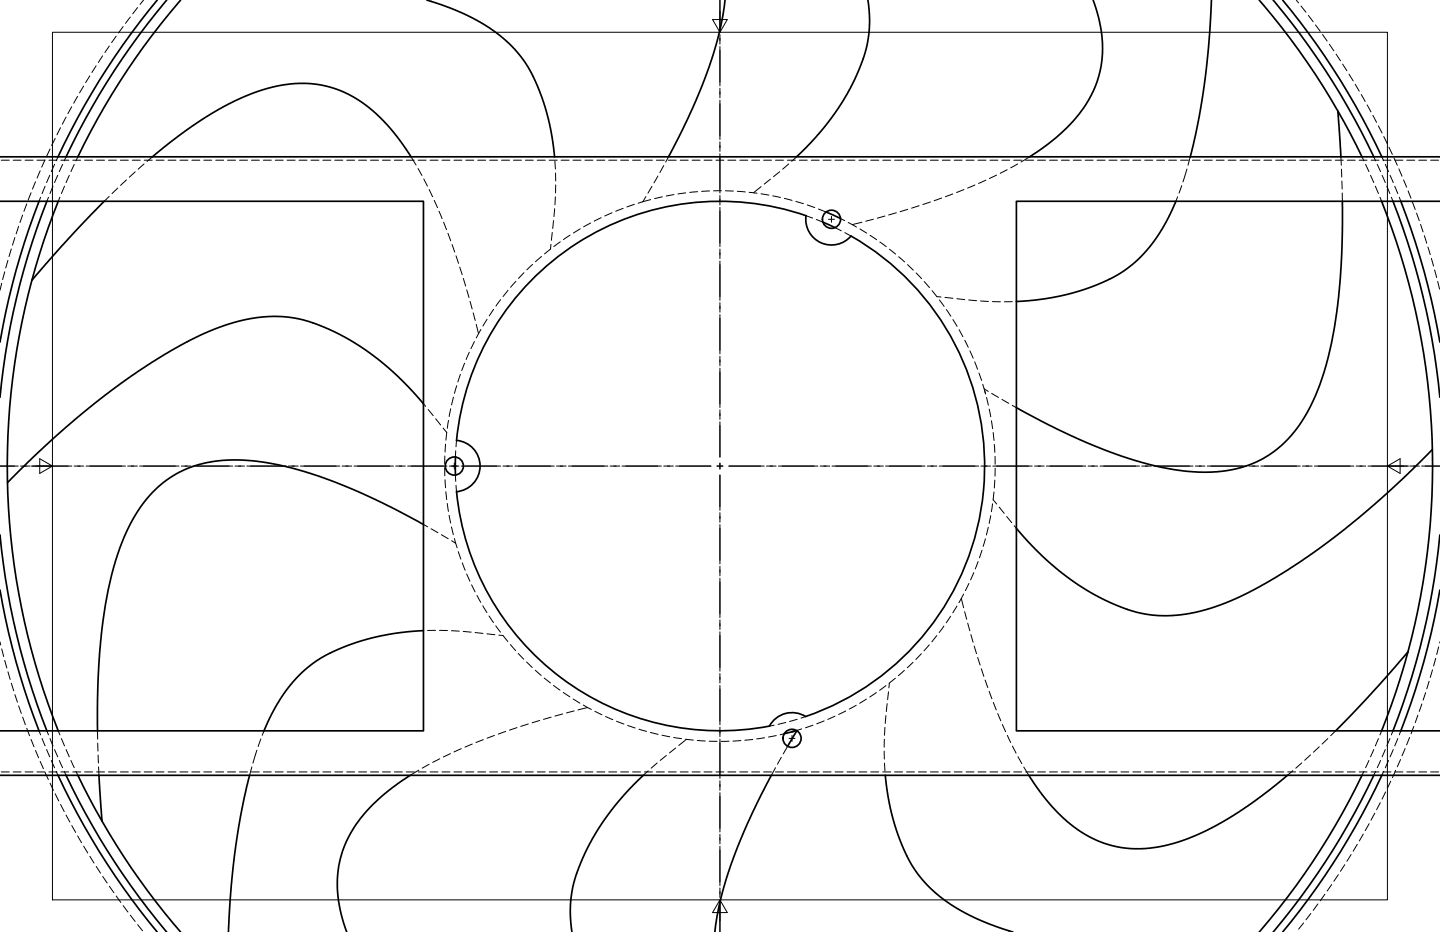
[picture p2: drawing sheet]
<svg xmlns="http://www.w3.org/2000/svg" width="432mm" height="279mm" viewBox="0 0 432 279" stroke-linecap="round" stroke-linejoin="round" font-family="sans-serif">
<!-- layer: Visible -->
<g fill="none" stroke="#000" stroke-width=".51">
<path d="M47.1 0a219.3 219.3 0 0 0-29.7 47M50 0a216.3 216.3 0 0 0-30.2 47M54.2 0a212.2 212.2 0 0 0-30.9 47M128 0l8.6 3 4.4 2.1 3.8 2 3.6 2.4 3.1 2.5 2.2 2.1 2.5 2.9 2.1 3 1.5 2.8 3.1 7.6 2.2 8.4 1.2 8.2M217.4 0l-.7 4.9-.9 4.5-1.5 5.5-1.8 5.6-4.9 12-4.1 8.8-3.1 5.7M260.2 0l.6 5.7-.5 6.3-1.2 5-2.2 5.5-4 7.5-3.9 5.8-4.8 5.9-5.3 5.3M327.8 0l1.4 4.4 .9 3.8 .5 6.3-.1 3.2-.6 3.5-1.7 5.3-1.6 3.2-1.5 2.5-4.1 5-5.9 5.4-6.4 4.4M363.3 0l-.9 14.4-1.3 11.5-1.8 10.4-2.4 10.7M377.6 0a211.8 211.8 0 0 1 30.8 47M381.8 0a216.3 216.3 0 0 1 30.1 47M384.6 0a219.3 219.3 0 0 1 29.8 47M401.2 33.3l.9 13.7"/>
<path d="M0 47h431.8M45.7 47l6.1-4.9 6-4.4 5.4-3.5 5.4-3 6.5-3 4.6-1.6 5.2-1.1 4.7-.5 5 .2 4.1 .8 4.1 1.5 4.8 2.6 4.4 3.2 3.8 3.8 3.5 4.2 4 5.7M0 60.3h127v158.8h-127M11.7 60.3a216.7 216.7 0 0 0-11.7 42.3M14.1 60.3a217.3 217.3 0 0 0-14.1 58.8M17.5 60.3l-4.3 11.8-3.6 11.9M31.2 60.3l-10.6 11.2-11 12.5M246.8 66.6l3.6 1.6M247.7 63.6l4.3 1.9M352.6 60.3l-3 6.3-4 6.3-4.5 5.1-5.2 4-6.4 3.1-8.2 2.8-8 1.7-8.5 .8M402.5 60.3l-.1 14.1-.6 10.5-1.6 13.2-1.8 8.6-2.7 8.8-2.7 6.1-3.4 5.8-4 4.8a32.9 32.9 0 0 1-25.4 9.3l-5.5-.3-6.4-1.1-6.1-1.5-5.8-1.8-8.1-3.1-7-3-8.9-4.4-7.6-4.1M414.3 60.3a213.7 213.7 0 0 1 7.9 135.1"/>
<path d="M417.7 60.3a217.4 217.4 0 0 1 14.1 58.8M420.1 60.3a216.7 216.7 0 0 1 11.7 42.3M431.8 60.3h-127v158.8h127M9.6 84a213.7 213.7 0 0 0 7.9 135.1M127 121.1l-5.5-6.1-7.3-6.7-6.9-4.9-6.9-3.9-6.4-2.6-5.9-1.6-6.3-.5-6.6 .7-7.2 1.8-8.2 3.3-8.3 4.4-10.4 6.5-9.5 6.9-9.2 7.4-10.9 9.8-9.3 9.1M136.5 139.5l-.3 .2 .3 .2M136.5 139.5v.4M136.5 139.9l.1 2.5M136.6 137l-.1 2.5M429.5 134.8l-9.3 9.1-10.8 9.7-9.2 7.4-9.6 6.9-10.3 6.5-8.3 4.4-8.3 3.3-7.1 1.8-6.7 .7-6.3-.5-5.9-1.5-6.3-2.7-6.9-3.8-6.9-5-7.3-6.6-5.5-6.1M127 157.2l-9.9-5.2-10.9-5.1-8.9-3.5-7.7-2.5-8-1.9-7.9-1h-6.8l-5.8 .9a32.6 32.6 0 0 0-21.9 17.9l-2.1 4.5-2.4 6.6-1.9 7.4-1.2 6-1.3 9.4-.7 8.6-.4 10.9v8.9M0 176.9a216.7 216.7 0 0 0 11.7 42.2"/>
<path d="M0 160.3a217.3 217.3 0 0 0 14.1 58.8M431.8 176.9a216.7 216.7 0 0 1-11.7 42.2M431.8 160.4a217.4 217.4 0 0 1-14.1 58.7M127 189.1l-8.6 .8-8 1.6-8.2 2.8-6.3 3.2-5.2 4-4.6 5.1-4 6.2-2.9 6.3M422.2 195.4l-11 12.6-10.7 11.1M422.2 195.4l-3.6 12-4.3 11.7M238.3 219.2l-.8 .2M238.8 219l-3.6 1M238.9 219.1l-2.7 4.6M241.6 214.8a7.7 7.7 0 0 0-10.9 2.9 79.4 79.4 0 0 1-93.8-70.3 7.7 7.7 0 0 0 7.1-7.7 7.7 7.7 0 0 0-7.1-7.7 79.4 79.4 0 0 1 104.8-67.3 7.7 7.7 0 0 0 4.5 8.1 7.7 7.7 0 0 0 9-2 79.4 79.4 0 0 1 39.7 76.4 79.4 79.4 0 0 1-53.3 67.6M0 232.4h431.8M17.4 232.4a217.4 217.4 0 0 0 29.7 47"/>
<path d="M19.8 232.4a216.3 216.3 0 0 0 30.2 47M23.3 232.4a212.9 212.9 0 0 0 30.9 47M29.7 232.4l.9 13.8M74.8 232.4l-2.4 10.7-1.7 10.4-1.3 11.6-.9 14.3M123 232.4l-6.3 4.5-5.9 5.4-4.1 5-1.5 2.4-1.7 3.3-1.6 5.2-.6 3.5-.2 3.3 .6 6.2 .9 3.9 1.4 4.3M192.9 232.4l-5.3 5.4-4.9 5.9-3.9 5.7-3.9 7.6-2.2 5.5-1.2 5-.5 6.3 .5 5.6M231.3 232.4l-3 5.8-4.2 8.7-4.8 12-1.9 5.7-1.4 5.4-1 4.6-.6 4.8M265.5 232.4l1.1 8.3 2.2 8.3 3.1 7.6 1.6 2.8 2 3 2.6 3 2.2 2.1 3.1 2.4 3.5 2.4 3.8 2.1 4.5 2 8.5 3M308.5 232.4l3.5 5.2 3.5 4.2 3.6 3.6 4 3.3 4.2 2.5 4.1 1.7 4.5 1.1 4.2 .4 4.6-.1 5-.9 5.6-1.7 6.2-2.6 7-3.8 5.5-3.6 5.9-4.3 6.2-5M408.4 232.4a212.2 212.2 0 0 1-30.8 47M411.9 232.4a216.3 216.3 0 0 1-30.1 47M414.4 232.4a217.4 217.4 0 0 1-29.8 47"/>
<circle cx="249.3" cy="65.7" r="2.72"/>
<circle cx="136.2" cy="139.7" r="2.72"/>
<circle cx="237.5" cy="221.4" r="2.72"/>
</g>
<!-- layer: Hidden -->
<g fill="none" stroke="#000" stroke-width=".3">
<path d="M28.8 19.7l-1.2 2M30.8 16.7l-1.3 2M32.8 13.8l-1.3 1.9M34.8 10.8l-1.3 2M36.9 8l-1.4 1.9M39.1 5.1l-1.5 1.9M41.3 2.3l-1.5 1.8M43 0l-1 1.3M388.7 0l.7 .9M390.1 1.8l1.5 1.9M392.3 4.6l1.5 1.9M394.5 7.5l1.4 1.9"/>
<path d="M396.6 10.4l1.4 1.9M398.6 13.3l1.4 1.9M400.6 16.2l1.4 2M402.6 19.2l1.3 2M18.1 38.3l-1 2.1M19.8 35.1l-1.1 2.1M21.5 32l-1.1 2.1M23.3 28.9l-1.2 2M25.1 25.8l-1.2 2M26.9 22.8l-1.2 2M404.5 22.2l1.3 2.1M406.4 25.3l1.2 2"/>
<path d="M408.2 28.3l1.2 2.1M410 31.5l1.1 2M411.7 34.6l1.1 2.1M413.3 37.7l1.1 2.2M.4 48h2.4M4 48h2.3M7.5 48h2.4M9.3 57.8l-.9 2.2M10.6 54.5l-.9 2.2M11.1 48h2.4M12 51.2l-.9 2.2M12.2 59.1l-.5 1.2"/>
<path d="M13.5 47.9l-1 2.2M13.5 55.8l-.9 2.2M14.5 59.1l-.4 1.2M14.7 48h2.4M14.9 52.6l-.9 2.1M15 44.7l-1 2.1M15.9 55.8l-.9 2.2M16.4 49.3l-1 2.2M16.6 41.5l-1.1 2.1M17.3 52.6l-.9 2.1M17.4 47l-.6 1.2M18 59.1l-.5 1.2"/>
<path d="M18.2 48h2.4M18.8 49.3l-1 2.2M19.3 55.8l-.9 2.2M19.8 47l-.5 1.2M20.8 52.6l-1 2.1M21.8 48h2.4M22.3 49.3l-1 2.2M23.3 47l-.5 1.2M25.4 48h2.4M29 48h2.3M32.5 48h2.4M32.7 58.9l-1.5 1.4"/>
<path d="M35.3 56.4l-1.7 1.6M36.1 48h2.4M37.9 53.9l-1.7 1.7M39.7 48h2.4M40.5 51.5l-1.7 1.6M43.2 49.1l-1.8 1.6M43.2 48h2.4M45.7 47l-1.6 1.4M46.8 48h2.4M50.4 48h2.4M54 48h2.3M57.5 48h2.4"/>
<path d="M61.1 48h2.4M64.7 48h2.4M68.2 48h2.4M71.8 48h2.4M75.4 48h2.4M79 48h2.3M82.5 48h2.4M86.1 48h2.4M89.7 48h2.4M93.3 48h2.3M96.8 48h2.4M100.4 48h2.4"/>
<path d="M104 48h2.3M107.5 48h2.4M111.1 48h2.4M114.7 48h2.4M118.3 48h2.3M121.8 48h2.4M123.3 47l1.5 2.5M125.3 50.5l1.2 2.1M125.4 48h2.4M127.1 53.7l1.1 2.1M128.7 56.8l1 2.2M129 48h2.3"/>
<path d="M132.5 48h2.4M136.1 48h2.4M139.7 48h2.4M143.3 48h2.3M146.8 48h2.4M150.4 48h2.4M154 48h2.4M157.5 48h2.4M161.1 48h2.4M164.7 48h2.4M166.3 47v.1M166.4 48.3l.1 2.4"/>
<path d="M166.5 59l-.1 2.4M166.6 51.9v2.4M166.6 55.4v2.4M168.3 48h2.3M171.8 48h2.4M175.4 48h2.4M179 48h2.4M182.5 48h2.4M186.1 48h2.4M189.7 48h2.4M193.3 48h2.3M193.7 58.9l-.9 1.6"/>
<path d="M195.1 59.8l-2.3 .7M195.5 55.9l-1.2 2M196.8 48h2.4M197.3 52.8l-1.2 2M198.6 59l-2.3 .5M199 49.7l-1.1 2M200.4 48h2.4M200.4 47l-.8 1.6M202.1 58.3l-2.3 .5M204 48h2.4M205.6 57.8l-2.3 .3M207.5 48h2.4"/>
<path d="M209.2 57.5l-2.4 .2M211.1 48h2.4M212.8 57.2l-2.4 .2M214.7 48h2.4M216.3 57.2h-2.3M217.5 57.2l2.4 .1M218.2 48h2.4M221.1 57.3l2.4 .2M221.8 48h2.4M224.6 57.7l2.4 .2M225.4 48h2.4M228.2 58.1l2.3 .4"/>
<path d="M228.2 55.9l-2.2 1.9M229 48h2.4M231 53.7l-1.8 1.5M231.7 58.7l2.3 .5M232.5 48h2.4M233.8 51.5l-1.9 1.5M235.2 59.5l2.3 .6M236.1 48h2.4M236.5 49.1l-1.8 1.6M238.9 47l-1.5 1.4M239.7 48h2.4M243.3 48h2.3"/>
<path d="M246.8 48h2.4M250.4 48h2.4M254 48h2.3M257.6 48h2.3M261.1 48h2.4M264.7 48h2.4M268.3 48h2.3M271.8 48h2.4M275.4 48h2.4M279 48h2.4M282.4 59.4l-2.3 .8M282.6 48h2.3"/>
<path d="M285.7 58.1l-2.2 .9M286.1 48h2.4M289.1 56.8l-2.3 .9M289.7 48h2.4M292.3 55.5l-2.1 .9M293.3 48h2.4M295.6 54l-2.2 1M296.8 48h2.4M298.8 52.5l-2.1 1M300.4 48h2.4M302 50.9l-2.1 1.1M304 48h2.4"/>
<path d="M305.2 49.2l-2.1 1.1M307.6 48h2.3M308.7 47l-2.5 1.6M311.1 48h2.4M314.7 48h2.4M318.3 48h2.4M321.8 48h2.4M325.4 48h2.4M329 48h2.4M332.5 48h2.4M336.1 48h2.4M339.7 48h2.4"/>
<path d="M343.3 48h2.4M346.8 48h2.4M350.4 48h2.4M353.1 59l-.5 1.3M354 48h2.4M354.4 55.6l-.9 2.3M355.9 50.7l-1.2 3.8M356.9 47l-.7 2.5M357.5 48h2.4M361.1 48h2.4M364.7 48h2.4M368.3 48h2.3"/>
<path d="M371.8 48h2.4M375.4 48h2.4M379 48h2.4M382.6 48h2.3M386.1 48h2.4M389.7 48h2.4M393.3 48h2.3M396.9 48h2.3M400.4 48h2.4M402.1 47l.1 2.5M402.3 50.7v2.4M402.4 54.3l.1 2.4"/>
<path d="M402.5 57.8v2.5M404 48h2.4M407.6 48h2.3M408.4 47l.6 1.2M409.5 49.3l1 2.2M411 52.6l.9 2.1M411.1 48h2.4M411.9 47l.6 1.2M412.4 55.8l.9 2.2M413 49.3l1 2.2M413.8 59.1l.5 1.2M414.4 47l.5 1.2"/>
<path d="M414.4 52.6l1 2.1M414.7 48h2.4M415 40.9l1 2.2M415.4 49.3l1 2.2M415.9 55.8l.9 2.2M416.5 44.1l1 2.2M416.8 52.6l1 2.1M417.2 59.1l.5 1.2M418 47.4l1 2.2M418.2 55.8l.9 2.2M418.3 48h2.4M419.5 50.6l.9 2.2"/>
<path d="M419.6 59.1l.5 1.2M420.9 53.9l.9 2.2M421.9 48h2.3M422.2 57.2l.9 2.2M425.4 48h2.4M429 48h2.4M2.4 78.1l-.7 2.2M3.4 74.6l-.7 2.3M4.5 71.2l-.8 2.3M5.6 67.8l-.8 2.3M6.8 64.5l-.8 2.2M8 61.1l-.8 2.3"/>
<path d="M130.2 60.1l1 2.2M131.7 63.3l.9 2.2M133 66.6l.9 2.3M134.3 70l.8 2.2M135.6 73.3l.8 2.3M136.7 76.7l.8 2.3M159.7 79.3l-1.7 1.6M162.4 76.9l-1.8 1.6M165.1 74.6l-1.8 1.5M165.2 73.2l-.1 1.5M165.6 69.7l-.3 2.4M166 66.1l-.3 2.4"/>
<path d="M166.3 62.6l-.2 2.3M168 72.5l-1.9 1.4M170.9 70.5l-1.9 1.3M174 68.6l-2 1.3M177.1 66.9l-2.1 1.1M180.3 65.3l-2.1 1M183.5 63.8l-2.1 .9M186.9 62.5l-2.3 .8M190.2 61.3l-2.2 .7M192.8 60.5l-1.4 .4M238.7 60.4l2.2 .7M241.7 64.7l2 .7"/>
<path d="M242.1 61.4l2.2 .8M244.8 65.8l2 .8M245.4 62.7l2.3 .9M250.4 68.2l1.9 1M252 65.5l1.3 .6M253.3 69.7l1.9 1.1M254.3 66.7l1.3 .6M255.6 67.3l1.2 .8M257.9 68.6l2 1.3M258.4 66.6l-2.8 .7M260.9 70.5l2 1.4M261.9 65.7l-2.3 .6"/>
<path d="M263.8 72.6l2 1.4M265.3 64.8l-2.2 .6M266.7 74.7l1.9 1.5M268.8 63.8l-2.3 .7M269.5 77l1.8 1.5M272.1 79.3l1.8 1.7M272.2 62.8l-2.3 .7M275.6 61.7l-2.3 .7M279 60.6l-2.3 .7M423.5 60.6l.9 2.2M424.8 63.9l.8 2.2M426 67.3l.7 2.2"/>
<path d="M427.1 70.7l.7 2.2M428.2 74.1l.7 2.2M429.2 77.5l.7 2.3M.5 84.9l-.5 2.1M1.4 81.5l-.6 2.3M137.9 80.1l.7 2.2M138.9 83.5l.7 2.3M140 86.9l.6 2.3M140.9 90.3l.7 2.3M141.9 93.8l.6 2.3M142.8 97.2l.7 2.8M144.2 98.8l-.7 1.2"/>
<path d="M146 95.7l-1.2 2M148 92.7l-1.3 2M150.1 89.8l-1.4 2M152.3 87l-1.4 1.9M154.7 84.3l-1.6 1.8M157.1 81.7l-1.6 1.8M274.7 81.8l1.7 1.7M277.1 84.4l1.6 1.8M279.5 87.1l1.5 1.9M280.9 88.9l1.3 .1M281.7 89.9l1.4 1.9M283.4 89.2l2.3 .2"/>
<path d="M283.8 92.8l1.3 2M285.7 95.8l1.3 2M286.9 89.6l2.4 .2M287.6 98.8l1.1 2.1M290.5 89.9l2.3 .2M294 90.2l2.4 .2M297.6 90.4l2.4 .1M303.6 90.4l-2.4 .1M304.7 90.4h.1M430.2 80.9l.6 2.3M431.1 84.4l.6 2.3M136 119.1l-.6 2.3"/>
<path d="M136.9 115.6l-.6 2.3M138 112.2l-.7 2.3M139.3 108.9l-.8 2.2M140.7 105.6l-.9 2.2M142.3 102.4l-1.1 2.1M143.5 100l-.7 1.3M289.3 102l1 2.1M290.9 105.2l.9 2.2M292.3 108.5l.8 2.2M293.6 111.8l.7 2.3M294.7 115.2l.4 1.4M295.1 116.6l.4 1.4"/>
<path d="M295.1 116.6l1.2 .7M295.3 117.3l.3 .8M295.8 119.1l.6 2.4M297.3 117.9l2.1 1.2M300.4 119.7l2.1 1.2M127 121.1l.6 .7M128.4 122.8l1.5 1.8M130.6 125.5l1.5 1.9M132.9 128.3l1 1.3-.2 2.4M133.4 136.7l-.1 2.4M133.6 133.1l-.1 2.4M134.5 126l-.4 2.4"/>
<path d="M135.1 122.5l-.4 2.4M136.7 135.1l-.2 1.9M136.9 132l-.2 1.9M296.6 122.6l.5 2.4M297.3 126.1l.3 2.4M297.8 129.7l.3 2.3M298.2 133.2l.1 2.4M298.4 136.8v2.4M303.5 121.5l1.3 .7M127 157.2l1.2 .7M129.3 158.5l2 1.2M133.3 140.3l.1 2.3"/>
<path d="M133.5 143.8l.1 2.4M133.7 147.4l.2 2.4M134.1 150.9l.4 2.4M134.7 154.5l.4 2.3M135.4 158l.5 2.3M136.5 142.4l.2 1.9M136.7 145.5l.2 1.9M296.4 158.1l-.6 2.3M297.1 154.6l-.5 2.3M297.6 151l-.3 2.4M297.8 149.8l1.1 1.3M298 147.5l-.2 2.4"/>
<path d="M298.3 143.9l-.1 2.4M298.4 140.4v2.3M299.6 152l1.5 1.9M301.9 154.8l1.5 1.9M304.1 157.6l.7 .8M132.4 160.3l2 1.2M135.4 162.1l1.2 .7M136.2 161.4l.4 1.4M136.6 162.8l.5 1.4M137.4 165.4l.8 2.2M138.6 168.7l.9 2.3M139.9 172.1l1 2.1"/>
<path d="M141.4 175.3l1.1 2.1M143 178.5l1.2 2.1M288.3 179.4l.7 2.8M288.3 179.4l-.8 1.3M288.9 178.1l-.6 1.3M290.5 174.9l-1 2.2M292 171.7l-1 2.1M293.3 168.3l-.9 2.3M294.5 165l-.8 2.2M295.5 161.5l-.7 2.3M0 192.4l.2 1M.5 194.5l.6 2.3"/>
<path d="M1.4 198l.7 2.3M127 189.1h.1M130.6 189h-2.4M131.8 189h2.4M135.4 189.1l2.3 .1M138.9 189.3l2.4 .2M142.5 189.6l2.3 .3M144.8 181.6l1.2 2M146 190l2.4 .3M146.6 184.7l1.4 1.9M148.7 187.6l1.4 1.9M149.6 190.4l1.2 .1"/>
<path d="M150.8 190.5l1.5 1.8M153 193.2l1.6 1.8M155.4 195.9l1.7 1.7M157.9 198.5l1.7 1.6M273.8 198.5l-1.7 1.7M276.3 196l-1.7 1.7M278.7 193.3l-1.6 1.8M280.9 190.5l-1.5 1.9M283 187.7l-1.4 1.9M285.1 184.7l-1.4 2M287 181.7l-1.3 2M289.3 183.4l.6 2.3"/>
<path d="M290.2 186.8l.6 2.3M291.1 190.2l.7 2.3M292.1 193.7l.7 2.3M293.2 197.1l.7 2.3M430.5 197.4l-.6 2.3M431.4 193.9l-.6 2.3M431.8 192.4l-.1 .3M2.4 201.4l.6 2.3M3.4 204.8l.7 2.3M4.5 208.2l.7 2.3M5.6 211.6l.8 2.3M6.8 215l.8 2.2"/>
<path d="M8 218.3l.9 2.3M11.7 219.1l.5 1.2M14.1 219.1l.4 1.2M17.5 219.1l.5 1.2M29.2 219.1l.1 2.5M79.2 219.1l-.6 1.3M151.6 219.3l-2.2 .8M155 218.1l-2.2 .8M158.4 217l-2.3 .8M160.5 200.9l1.8 1.6M161.8 216l-2.2 .7M163.2 203.3l1.9 1.4"/>
<path d="M165.3 215l-2.3 .7M166 205.5l1.9 1.4M168.7 214l-2.3 .7M168.9 207.6l2 1.3M171.9 209.6l2 1.2M172.2 213.1l-2.3 .6M174.9 211.4l1.3 .7M176.2 212.1l-2.9 .7M176.2 212.1l1.1 .6M178.4 213.3l2.1 1M181.6 214.8l2.2 1M184.9 216.2l2.2 .9"/>
<path d="M188.2 217.5l2.3 .7M191.6 218.6l2.3 .7M195 219.6l2.3 .6M232.1 217.4l-1.4 .3M235.2 220l-1.3 .3M235.6 216.6l-2.3 .5M239 219h-.2M239 219l-.1 .1M239.1 215.6l-2.3 .7M240.4 218.5l-1.4 .5M241.6 214.8l-1.4 .5M243.8 217.4l-2.3 .8"/>
<path d="M247.1 216.1l-2.2 .9M250.4 214.7l-2.2 1M253.6 213.1l-2.1 1.1M256.8 211.4l-2.1 1.2M259.8 209.6l-2 1.2M262.8 207.6l-2 1.4M265.4 218.1l-.2 2.3M265.7 214.5l-.2 2.4M265.7 205.5l-1.9 1.4M266 210.9l-.2 2.4M266.4 207.4l-.3 2.4M268.5 203.3l-1.8 1.5-.1 1.4"/>
<path d="M271.2 201l-1.8 1.6M294.3 200.5l.7 2.3M295.4 203.9l.8 2.2M296.6 207.2l.8 2.3M297.9 210.6l.8 2.2M299.2 213.9l.9 2.2M300.6 217.2l.9 2.2M400.5 219.1l-1.5 1.5M414.3 219.1l-.5 1.2M417.7 219.1l-.5 1.2M420.1 219.1l-.5 1.2M423.9 217.8l-.8 2.2"/>
<path d="M425.2 214.4l-.8 2.2M426.4 211l-.8 2.3M427.5 207.6l-.8 2.3M428.5 204.2l-.7 2.3M429.6 200.8l-.7 2.3M.4 231.4h2.4M4 231.4h2.3M7.5 231.4h2.4M9.3 221.7l.9 2.2M10.6 225l1 2.2M11.1 231.4h2.4M12 228.3l1 2.1"/>
<path d="M12.6 221.4l.9 2.2M13.5 231.5l1 2.2M14 224.7l.9 2.2M14.7 231.4h2.4M15 221.4l.9 2.2M15 234.8l1 2.1M15.4 228l1 2.2M16.4 224.7l.9 2.2M16.6 238l1 2.1M16.8 231.2l.6 1.2M17.8 228l1 2.1M18.2 231.4h2.4"/>
<path d="M18.4 221.4l.9 2.2M19.3 231.2l.5 1.2M19.8 224.7l1 2.2M21.3 228l1 2.1M21.8 231.4h2.4M22.8 231.2l.5 1.2M25.4 231.4h2.4M29 231.4h2.3M29.3 222.8l.1 2.4M29.4 226.4l.1 2.3M29.5 229.9l.2 2.5M32.5 231.4h2.4"/>
<path d="M36.1 231.4h2.4M39.7 231.4h2.4M43.2 231.4h2.4M46.8 231.4h2.4M50.4 231.4h2.4M54 231.4h2.3M57.5 231.4h2.4M61.1 231.4h2.4M64.7 231.4h2.4M68.2 231.4h2.4M71.8 231.4h2.4M75.4 231.4h2.4"/>
<path d="M75.5 229.9l-.7 2.5M77 224.9l-1.2 3.9M78.2 221.6l-.8 2.2M79 231.4h2.3M82.5 231.4h2.4M86.1 231.4h2.4M89.7 231.4h2.4M93.3 231.4h2.3M96.8 231.4h2.4M100.4 231.4h2.4M104 231.4h2.3M107.5 231.4h2.4"/>
<path d="M111.1 231.4h2.4M114.7 231.4h2.4M118.3 231.4h2.3M121.8 231.4h2.4M125.4 231.4h2.4M125.6 230.9l-2.6 1.5M128.7 229.1l-2.1 1.2M129 231.4h2.3M131.8 227.5l-2.1 1.1M132.5 231.4h2.4M135.1 225.9l-2.2 1M136.1 231.4h2.4"/>
<path d="M138.3 224.5l-2.2 .9M139.7 231.4h2.4M141.6 223.1l-2.2 .9M143.3 231.4h2.3M144.9 221.7l-2.2 .9M146.8 231.4h2.4M148.3 220.5l-2.3 .8M150.4 231.4h2.4M154 231.4h2.4M157.5 231.4h2.4M161.1 231.4h2.4M164.7 231.4h2.4"/>
<path d="M168.3 231.4h2.3M171.8 231.4h2.4M175.4 231.4h2.4M179 231.4h2.4M182.5 231.4h2.4M186.1 231.4h2.4M189.7 231.4h2.4M193.3 231.4h2.3M194.4 231.1l-1.5 1.3M196.8 231.4h2.4M197.1 228.7l-1.8 1.6M198.5 220.4l2.3 .5"/>
<path d="M199.8 226.5l-1.8 1.5M200.4 231.4h2.4M202 221.1l2.4 .3M202.6 224.2l-1.9 1.5M204 231.4h2.4M205.5 221.6l2.4 .3M205.8 221.6l-2.3 1.9M207.5 231.4h2.4M209.1 222l2.4 .1M211.1 231.4h2.4M212.7 222.2l2.3 .1M214.7 231.4h2.4"/>
<path d="M218.2 231.4h2.4M218.6 222.2l-2.4 .1M221.8 231.4h2.4M222.2 222l-2.4 .2M225.4 231.4h2.4M225.7 221.7l-2.3 .2M229 231.4h2.4M229.3 221.2l-2.4 .3M232.5 230.1l-1.2 2.3M232.5 231.4h2.4M232.8 220.5l-2.4 .5M234.3 227l-1.2 2.1"/>
<path d="M236.1 231.4h2.4M236.2 223.7l-1.3 2.3M239.7 231.4h2.4M243.3 231.4h2.3M246.8 231.4h2.4M250.4 231.4h2.4M254 231.4h2.3M257.6 231.4h2.3M261.1 231.4h2.4M264.7 231.4h2.4M265.1 225.2l.1 2.4M265.2 221.6l-.1 2.4"/>
<path d="M265.2 228.8l.2 2.3M265.5 232.3v.1M268.3 231.4h2.3M271.8 231.4h2.4M275.4 231.4h2.4M279 231.4h2.4M282.6 231.4h2.3M286.1 231.4h2.4M289.7 231.4h2.4M293.3 231.4h2.4M296.8 231.4h2.4M300.4 231.4h2.4"/>
<path d="M302 220.5l1.1 2.1M303.6 223.7l1.1 2.1M304 231.4h2.4M305.2 226.8l1.2 2.1M307 230l1.5 2.4M307.6 231.4h2.3M311.1 231.4h2.4M314.7 231.4h2.4M318.3 231.4h2.4M321.8 231.4h2.4M325.4 231.4h2.4M329 231.4h2.4"/>
<path d="M332.5 231.4h2.4M336.1 231.4h2.4M339.7 231.4h2.4M343.3 231.4h2.4M346.8 231.4h2.4M350.4 231.4h2.4M354 231.4h2.4M357.5 231.4h2.4M361.1 231.4h2.4M364.7 231.4h2.4M368.3 231.4h2.3M371.8 231.4h2.4"/>
<path d="M375.4 231.4h2.4M379 231.4h2.4M382.6 231.4h2.3M386.1 231.4h2.4M387.7 231.1l-1.6 1.3M389.7 231.4h2.4M390.3 228.7l-1.7 1.6M393 226.3l-1.8 1.6M393.3 231.4h2.3M395.6 223.9l-1.7 1.6M396.9 231.4h2.3M398.2 221.4l-1.7 1.7"/>
<path d="M400.4 231.4h2.4M404 231.4h2.4M407.6 231.4h2.3M409 231.2l-.6 1.2M410.5 228l-1 2.1M411.1 231.4h2.4M411.9 224.7l-.9 2.2M412.5 231.2l-.6 1.2M413.3 221.4l-.9 2.2M414 228l-1 2.1M414.7 231.4h2.4M414.9 231.2l-.5 1.2"/>
<path d="M415.4 224.7l-1 2.2M415.5 237.4l-1.1 2.2M416.4 228l-1 2.2M416.8 221.4l-.9 2.2M417 234.2l-1 2.1M417.8 224.7l-1 2.2M418.3 231.4h2.4M418.5 230.9l-1 2.2M419.1 221.4l-.9 2.2M420 227.7l-1 2.2M421.3 224.4l-.9 2.2M421.9 231.4h2.3"/>
<path d="M422.7 221.1l-.9 2.2M425.4 231.4h2.4M429 231.4h2.4M18.2 241.2l1.1 2.1M19.8 244.3l1.2 2.1M21.5 247.5l1.2 2.1M23.3 250.6l1.2 2M25.1 253.7l1.2 2M26.9 256.7l1.3 2M28.9 259.7l1.2 2M403.2 259.2l-1.2 2M405.2 256.2l-1.3 2"/>
<path d="M407 253.1l-1.2 2.1M408.8 250l-1.2 2.1M410.5 246.9l-1.1 2.1M412.2 243.8l-1.1 2.1M413.9 240.6l-1.1 2.1M30.8 262.7l1.3 2M32.8 265.7l1.4 1.9M34.8 268.6l1.4 2M36.9 271.5l1.5 1.9M39.1 274.4l1.4 1.8M41.3 277.2l1.5 1.8M390.9 276.7l-1.5 1.9"/>
<path d="M393.1 273.9l-1.5 1.9M395.2 271l-1.4 1.9M397.3 268.1l-1.4 1.9M399.3 265.2l-1.3 1.9M401.3 262.2l-1.3 2"/>
</g>
<!-- layer: Border -->
<path d="M15.7 9.7h400.3v260.1h-400.3zM215.9 3.3v6.4l-2.2-3.8h4.4l-2.2 3.8M9.4 139.7h6.3l-3.8-2.2v4.4l3.8-2.2M416 139.7l3.8 2.2v-4.4l-3.8 2.2h6.4M215.9 269.8l2.2 3.8h-4.4l2.2-3.8v6.3" fill="none" stroke="#000" stroke-width=".3"/>
<!-- layer: Smart Centers -->
<g fill="none" stroke="#000" stroke-width=".3">
<path d="M215.9 0v9.7M215.9 10.4v2.9M215.9 13.9v11.8M215.9 26.4v2.9M215.9 30v11.8M215.9 42.5v2.9M215.9 46.1v11.8M215.9 58.6v2.9M215.9 62.1v11.9M215.9 74.7v2.8M215.9 78.2v11.8M248.4 65.7h1.8"/>
<path d="M249.3 64.9v1.7M215.9 90.7v2.9M215.9 94.3v11.8M215.9 106.8v2.9M215.9 110.4v11.8M0 139.7h5.5M6.2 139.7h2.8M9.7 139.7h11.8M22.2 139.7h2.9M25.8 139.7h11.8M38.3 139.7h2.9M41.9 139.7h11.8"/>
<path d="M54.4 139.7h2.9M58 139.7h11.8M70.4 139.7h2.9M74 139.7h11.8M86.5 139.7h2.9M90.1 139.7h11.8M102.6 139.7h2.9M106.2 139.7h11.8M118.7 139.7h2.8M122.2 139.7h11.8M134.7 139.7h2.9M136.2 138.8v1.8"/>
<path d="M138.3 139.7h11.8M150.8 139.7h2.9M154.4 139.7h11.8M166.9 139.7h2.9M170.5 139.7h11.8M182.9 139.7h2.9M186.5 139.7h11.8M199 139.7h2.9M202.6 139.7h10.6M215 139.7h1.8M215.9 122.9v2.9M215.9 126.4v10.6"/>
<path d="M215.9 138.8v1.8M218.6 139.7h10.6M229.8 139.7h2.9M233.4 139.7h11.8M245.9 139.7h2.9M249.5 139.7h11.8M262 139.7h2.9M265.6 139.7h11.8M278.1 139.7h2.8M281.6 139.7h11.9M294.1 139.7h2.9M297.7 139.7h11.8"/>
<path d="M310.2 139.7h2.9M313.8 139.7h11.8M326.3 139.7h2.9M329.9 139.7h11.8M342.3 139.7h2.9M345.9 139.7h11.8M358.4 139.7h2.9M362 139.7h11.8M374.5 139.7h2.9M378.1 139.7h11.8M390.6 139.7h2.9M394.1 139.7h11.9"/>
<path d="M406.7 139.7h2.8M410.2 139.7h11.8M422.7 139.7h2.9M426.3 139.7h5.5M215.9 142.4v10.6M215.9 153.7v2.9M215.9 157.3v11.8M215.9 169.8v2.8M215.9 173.3v11.8M215.9 185.8v2.9M215.9 189.4v11.8M215.9 201.9v2.9"/>
<path d="M215.9 205.5v11.8M215.9 218v2.9M215.9 221.6v11.8M215.9 234.1v2.8M215.9 237.6v11.8M236.6 221.4h1.8M237.5 220.5v1.8M215.9 250.1v2.9M215.9 253.7v11.8M215.9 266.2v2.9M215.9 269.8v9.6"/>
</g>
</svg>
